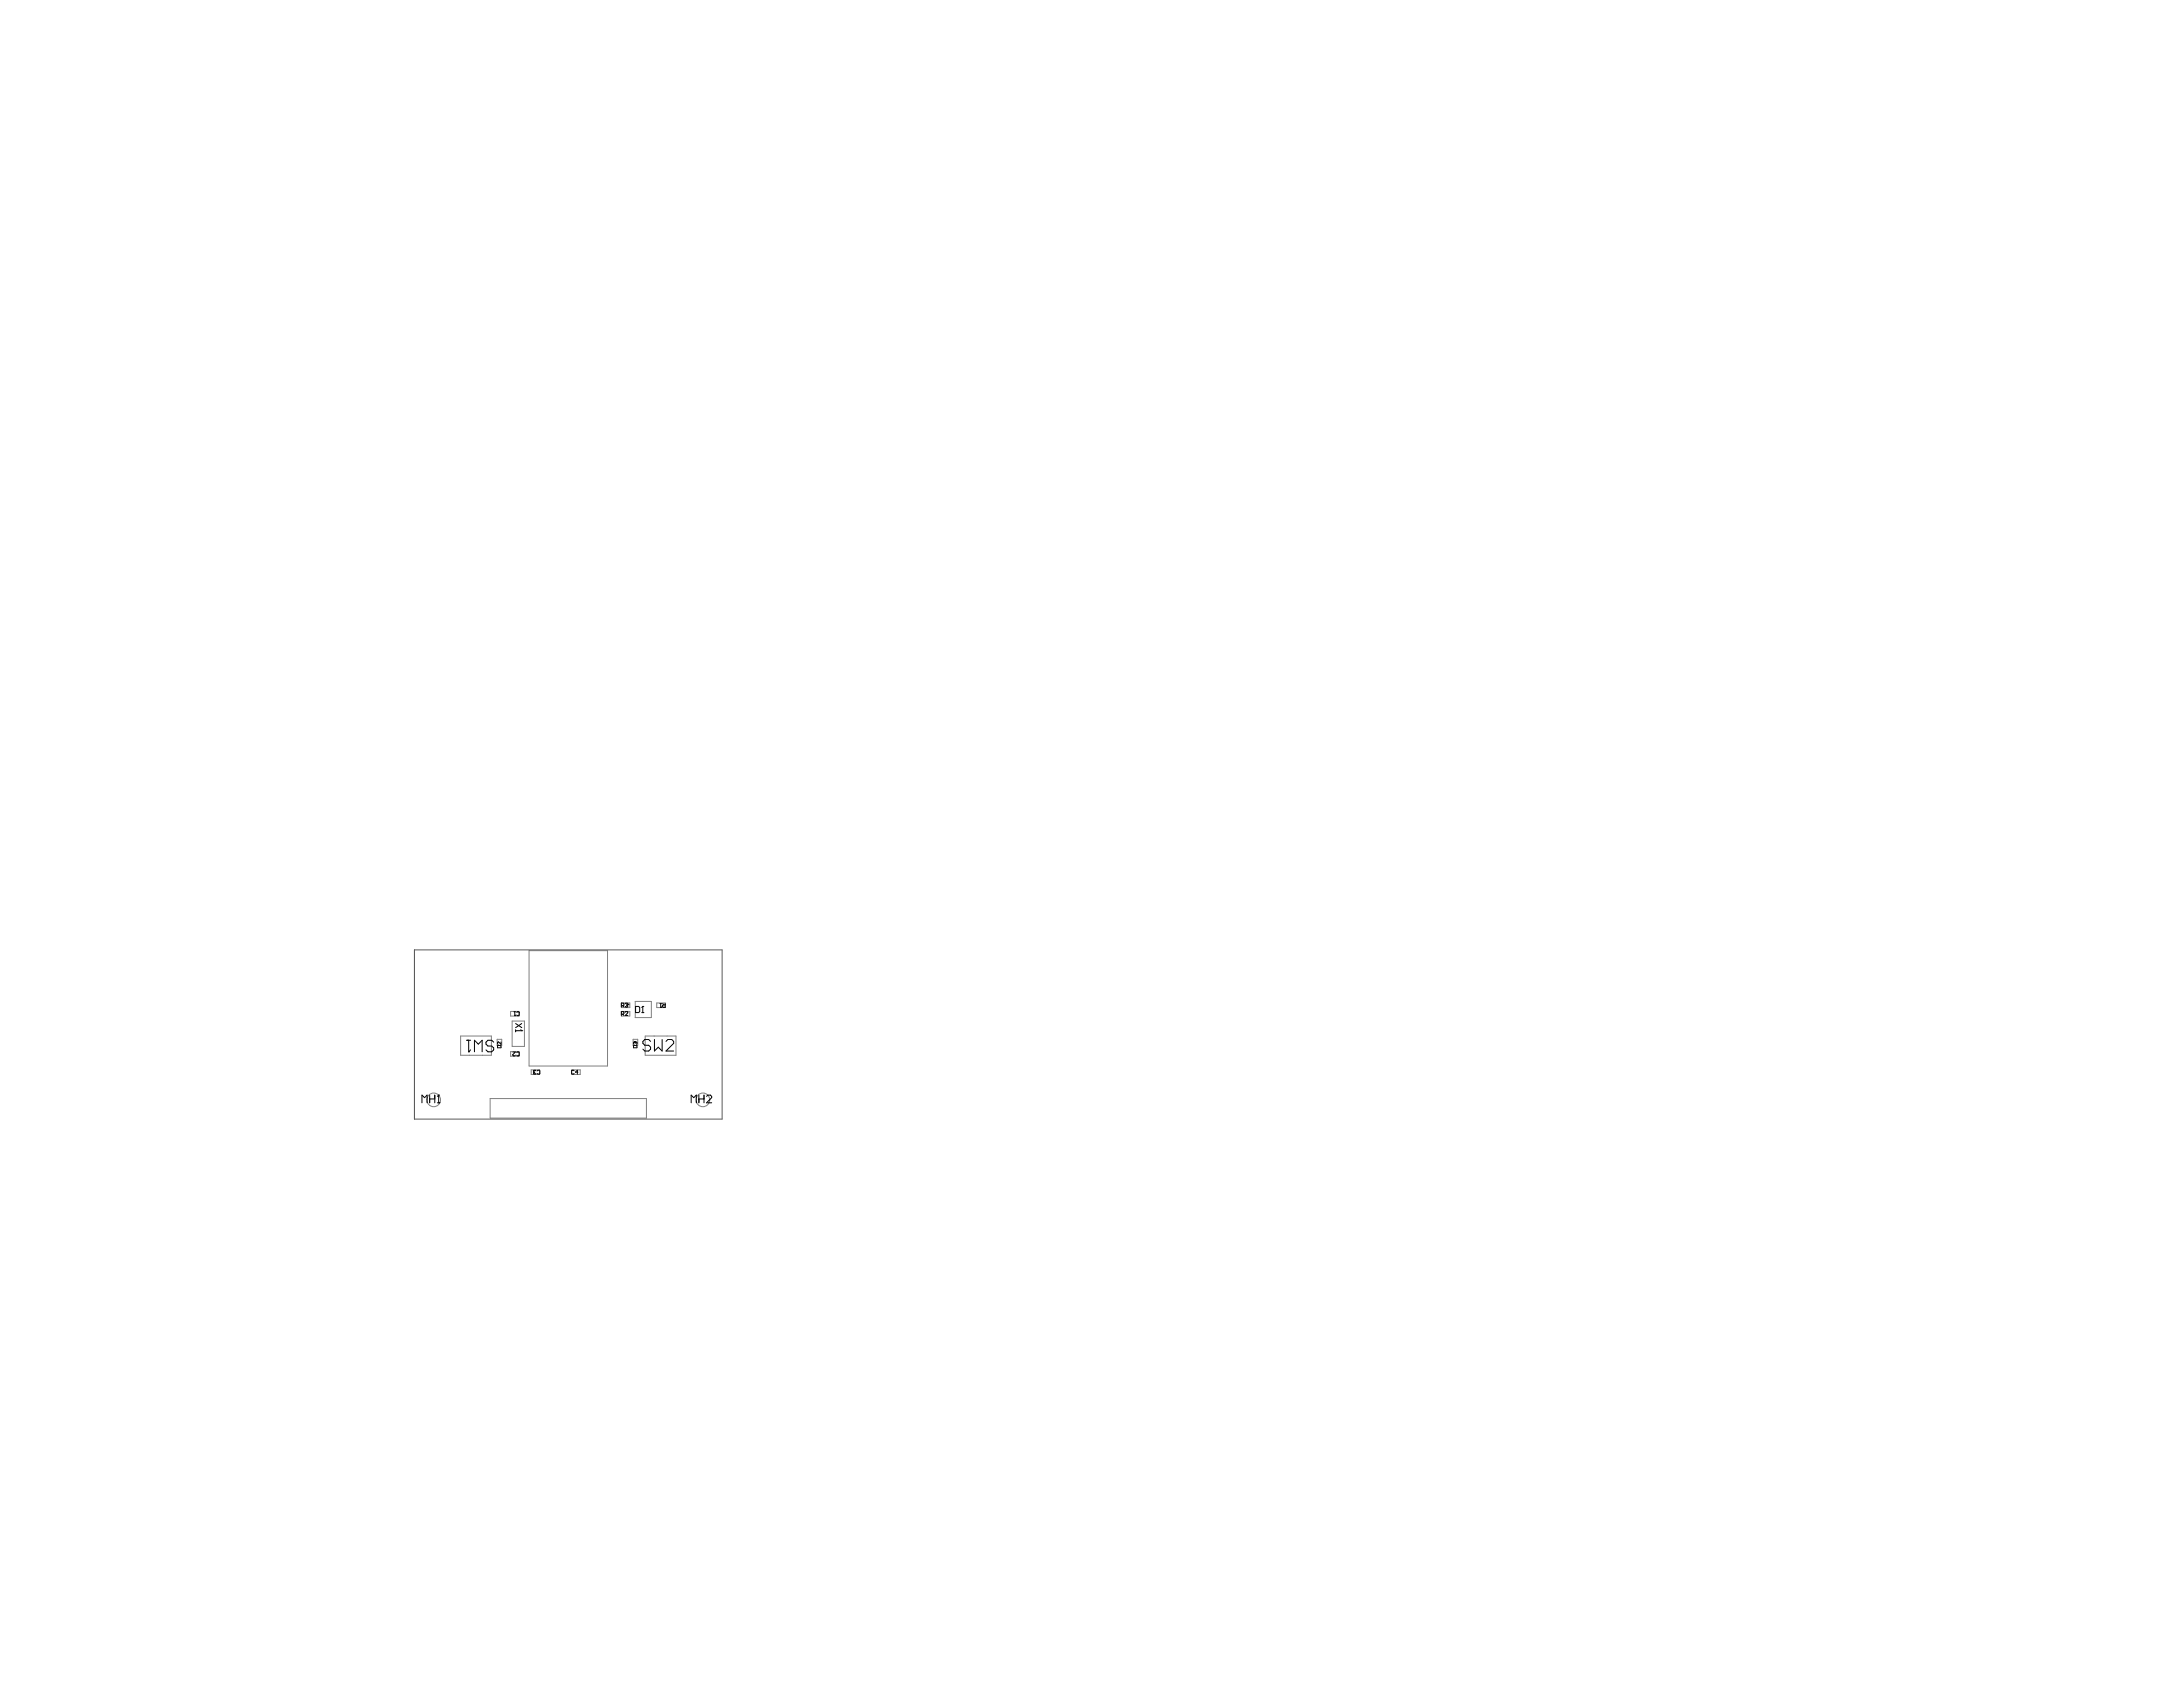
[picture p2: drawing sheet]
<svg xmlns="http://www.w3.org/2000/svg" width="279mm" height="216mm" viewBox="0 0 279 216" stroke-linecap="round" stroke-linejoin="round" font-family="sans-serif">
<g fill="none" stroke="#808080" stroke-width=".13">
<path d="M59 132.6h3.9v2.5h-3.9zM63.6 133h.6v.8h-.6zM65.4 129.4h1v.6h-1zM65.4 134.6h1v.6h-1zM65.5 130.7h1.6v3.2h-1.6zM67.7 121.7h10.1v14.7h-10.1zM68 136.9h1.1v.6h-1.1zM73.2 136.9h1.1v.6h-1.1zM79.5 129.4h1.1v.6h-1.1zM79.5 128.4h1.1v.5h-1.1zM81 133h.6v.8h-.6zM81.3 128.2h2.1v2h-2.1z"/>
<path d="M82.6 132.6h3.9v2.5h-3.9zM84.1 128.4h1v.5h-1zM62.7 140.6h20v2.5h-20z"/>
<circle cx="55.5" cy="140.8" r=".88"/>
<circle cx="90" cy="140.8" r=".88"/>
</g>
<g fill="none" stroke="#000" stroke-width=".13">
<path d="M59.7 133.1h.5M60 134.6h.1M60 133.1v1.5M60.2 134.4l-.2 .2M60.7 134.6v-1.5l.5 .5 .5-.5v1.5M63.2 133.4l-.3-.3h-.5l-.2 .3v.2l.2 .3h.5l.3 .2v.3l-.3 .2h-.5l-.2-.2M63.7 133.9l.3-.1 .1 .3h-.4zM64.1 133.4v.2l-.3-.2h-.1l.1 .2M65.6 134.6h.4l-.4 .4 .1 .1 .3-.1M65.8 129.5h.2M65.9 130h.1M65.9 129.5v.5"/>
<path d="M66 129.9l-.1 .1M66 131l.8 .5M66 131.8v.2M66 131.9h.8M66.1 134.7l.1-.1 .3 .1v.3l-.1 .1-.3-.1M66.1 129.6l.1-.1 .3 .1v.3l-.1 .1-.3-.1M66.6 131.8l.2 .1M66.8 131.9h.1M66.8 131l-.8 .5M68.3 137.3h.1M68.3 137.3l.1 .2 .2-.1M68.4 137.2h.1"/>
<path d="M68.4 137.2l-.1 .1M68.6 137.1l-.2-.1-.1 .1 .1 .1M68.8 137.1v-.1l.3 .1v.3l-.1 .1-.2-.1M73.5 137.1l-.1-.1-.2 .1v.3v.1l.3-.1M74 137.2h-.4l.3-.2v.5M79.5 128.7h.3l.1-.2-.4-.1v.5M79.5 129.8h.3l.1-.3h-.4v.5M79.7 128.7l.2 .2M79.7 129.8l.2 .2M80 129.5h.1h.2l-.3 .5h.3M80 128.5l.3-.1v.1M80.2 128.6h.1"/>
<path d="M80.3 128.6v.1v.2l-.3-.1M80.3 128.5h.1M80.3 128.5v.1M81.1 133.9l.3-.1 .1 .3h-.4zM81.2 133.4h.1M81.2 133.4h-.1l.1 .2M81.3 133.4h.1h.1l-.1 .2M81.3 133.4v.1M81.3 128.8h.4l.2 .1v.6l-.2 .1h-.4zM82.1 129.6h.3M82.3 128.8h.1M82.3 128.8v.8"/>
<path d="M82.3 128.8l-.2 .1M83.3 133.3l-.3-.3h-.5l-.2 .3v.2l.2 .3h.5l.3 .2v.3l-.3 .2h-.5l-.2-.2M83.8 133v1.5l.5-.5 .4 .5v-1.5M84.5 128.4h.1M84.6 128.9h.1M84.6 128.4v.5M84.6 128.8v.1M84.8 128.4l.2 .2M85.1 128.4v.5l-.3-.1 .1-.2h.2M85.2 133.3l.3-.3h.5l.2 .3v.2l-1 1h1M54 141.1v-.9l.3 .3 .4-.3v.9M55 140.6h.6"/>
<path d="M55 140.2v.9M55.6 140.2v.9M56 141.1h.3M56.1 140.2h.1M56.1 140.2v.9M56.1 140.2l-.1 .1M88.5 141.1v-.9l.3 .3 .3-.3v.9M89.4 140.2v.9M89.4 140.6h.7M90.1 140.2v.9M90.4 140.3l.2-.1h.3l.2 .1v.2l-.7 .6h.7"/>
</g>
<path d="M53 121.6h39.4v21.6h-39.4z" fill="none" stroke="#5a5a5a" stroke-width=".13"/>
</svg>
